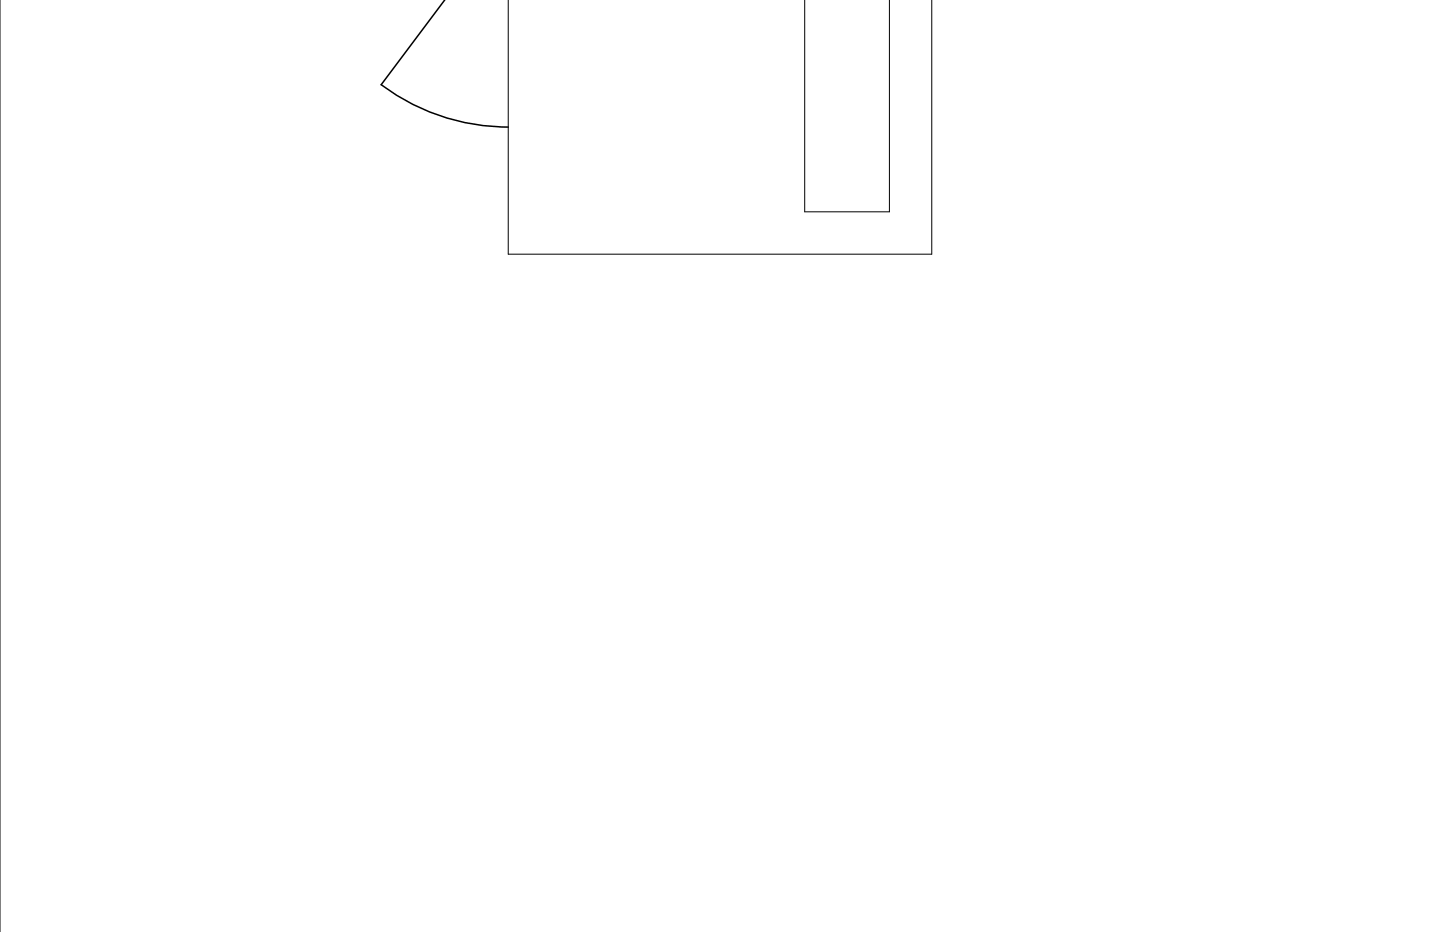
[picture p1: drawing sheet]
<svg xmlns="http://www.w3.org/2000/svg" width="432mm" height="279mm" viewBox="0 0 432 279" stroke-linecap="round" stroke-linejoin="round" font-family="sans-serif">
<path d="M0 -.1v279.5M152.4 0v76.2h127v-76.2M241.3 0v63.5h25.4v-63.5" fill="none" stroke="#000" stroke-width=".3"/>
<path d="M133.4 -.1l-19.1 25.5a63.5 63.5 0 0 0 38.1 12.7" fill="none" stroke="#000" stroke-width=".45"/>
</svg>
